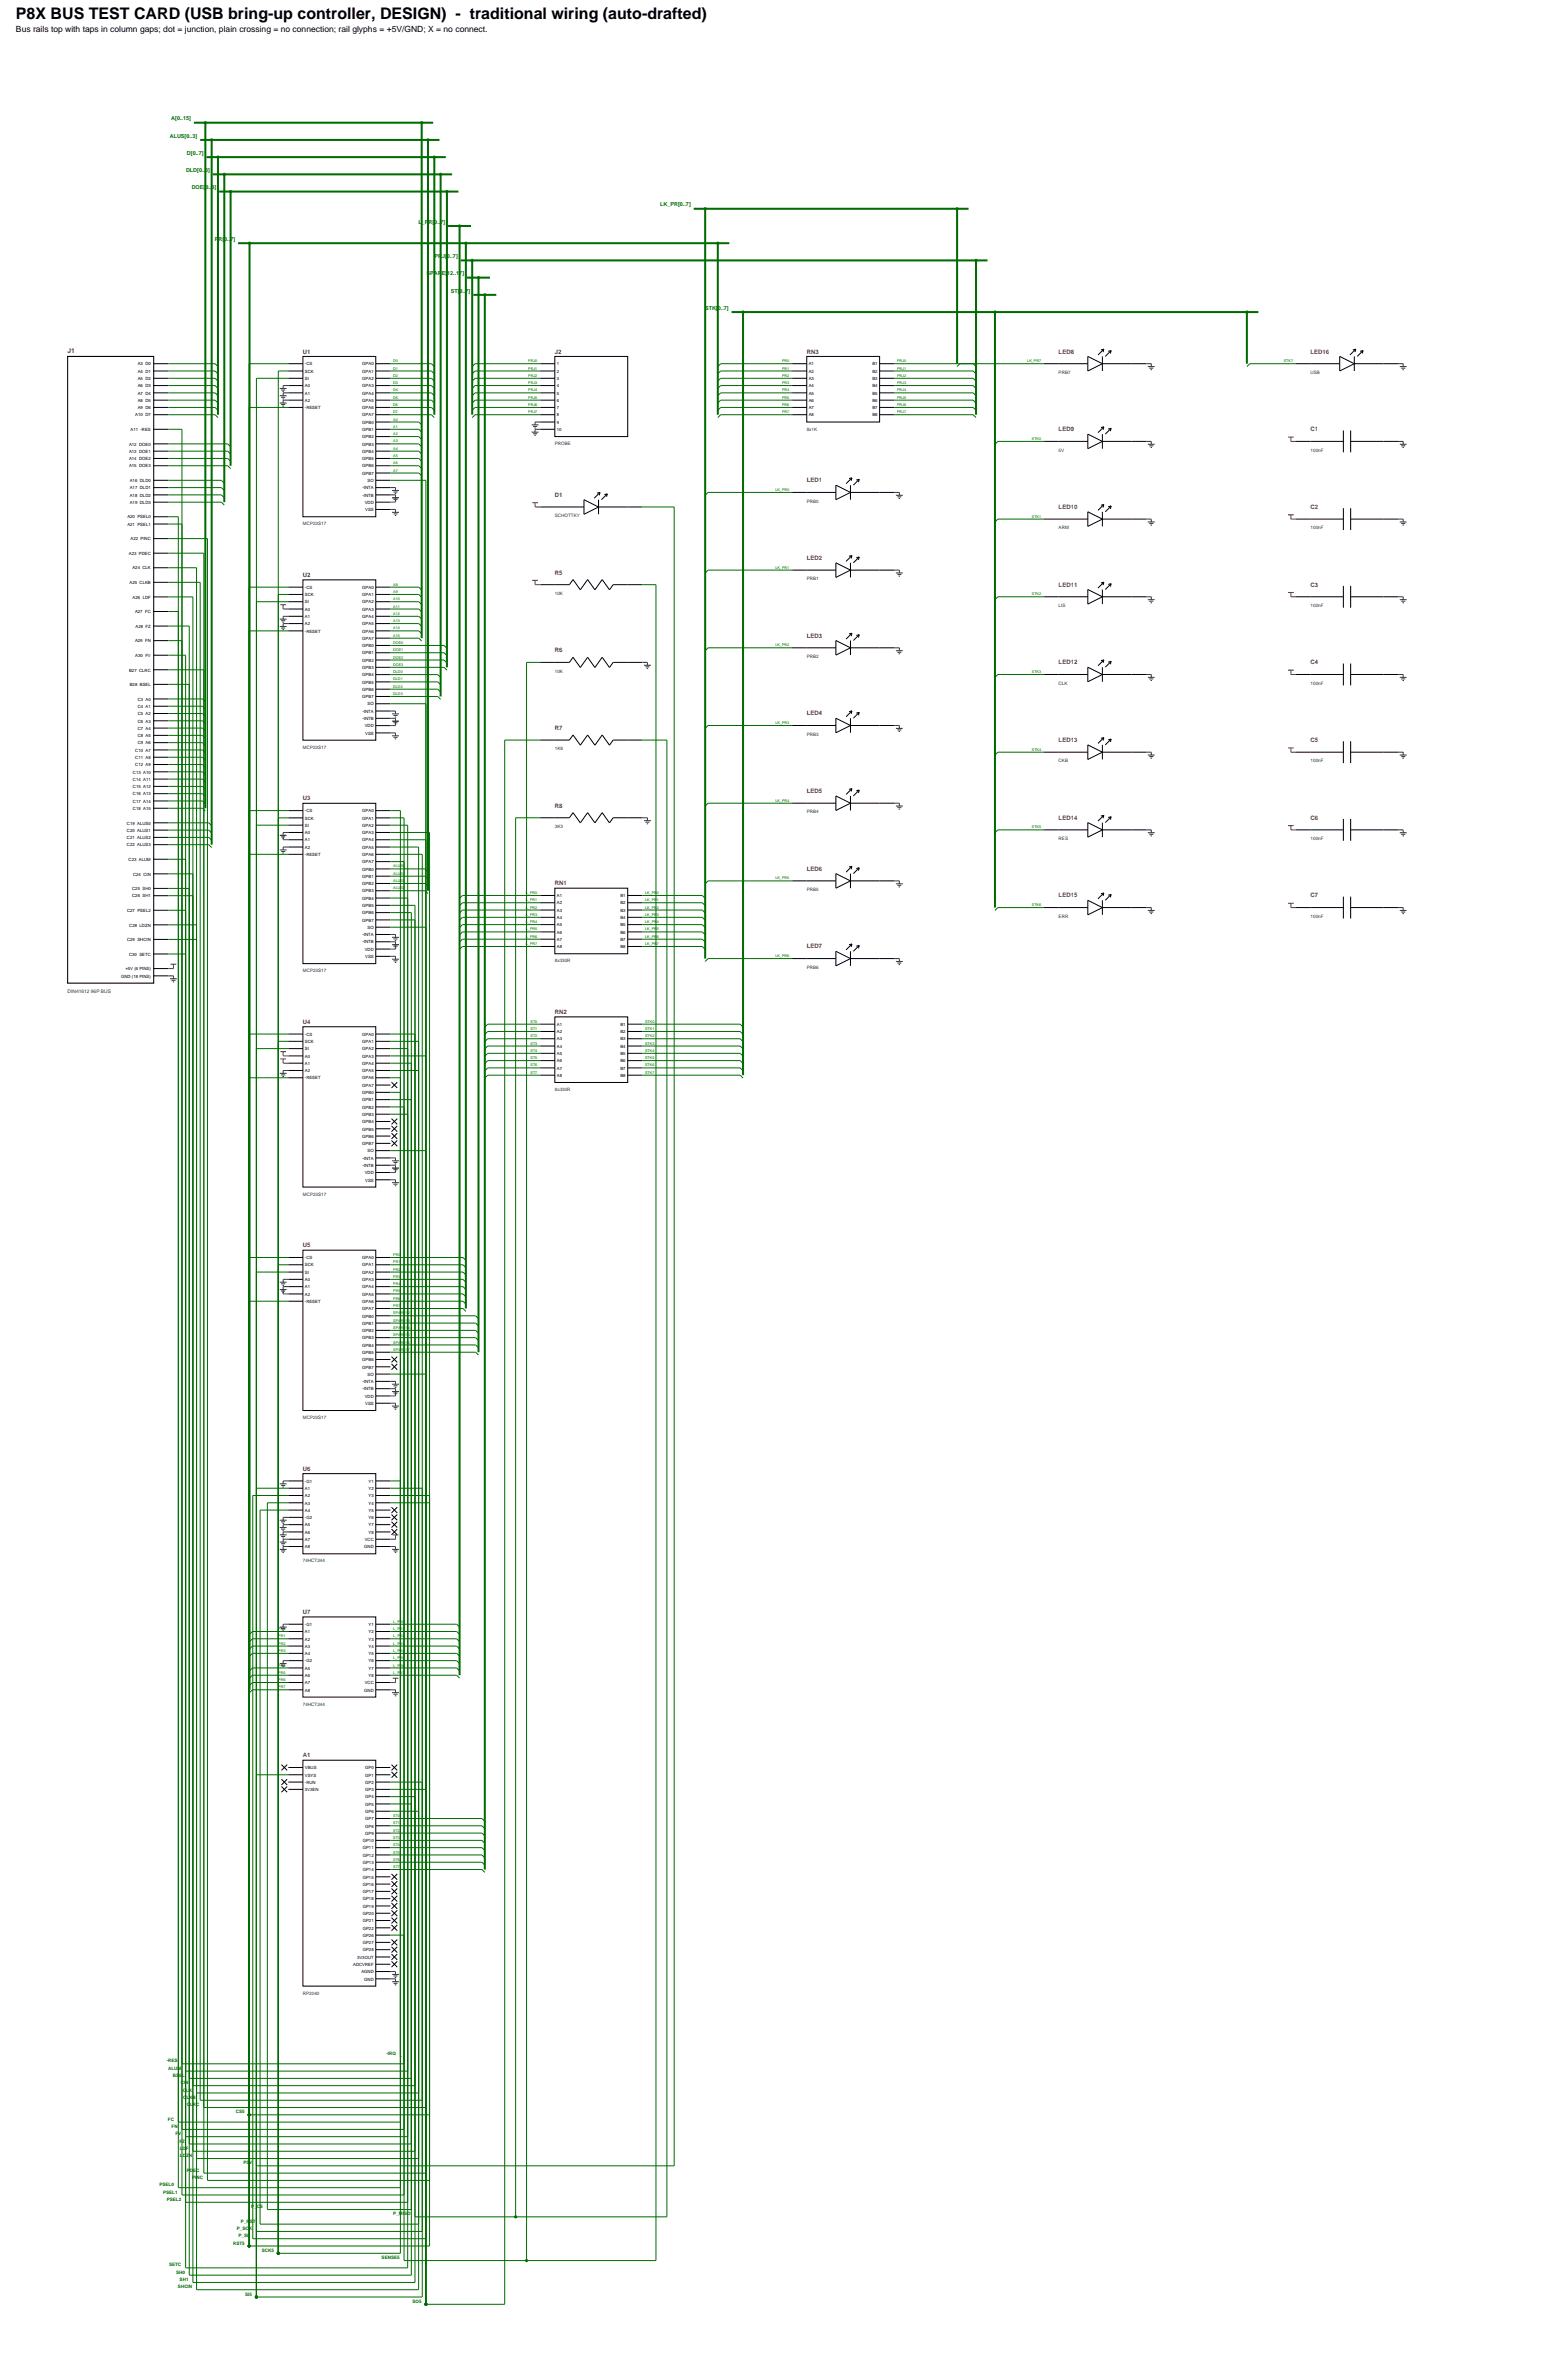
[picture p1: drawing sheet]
<svg xmlns="http://www.w3.org/2000/svg" width="519mm" height="782mm" viewBox="0 0 519 782" stroke-linecap="round" stroke-linejoin="round" font-family="sans-serif">
<defs><g id="words">
<text font-size="5.3" x="5.3" y="6.3">P8X BUS TEST CARD (USB bring-up controller, DESIGN) - traditional wiring (auto-drafted)</text>
<text font-size="2.8" x="5.3" y="10.6">Bus rails top with taps in column gaps; dot = junction, plain crossing = no connection; rail glyphs = +5V/GND; X = no connect.</text>
<text font-size="2.2" fill="#b81414" x="22.4" y="116.9">J1</text>
<g font-size="2" fill="#b81414">
<text x="100.3" y="117.1">U1</text>
<text x="183.7" y="117.1">J2</text>
<text x="267.1" y="117.1">RN3</text>
<text x="350.5" y="117.1">LED8</text>
<text x="433.9" y="117.1">LED16</text>
<text x="350.5" y="142.8">LED9</text>
<text x="433.9" y="142.8">C1</text>
<text x="267.1" y="159.7">LED1</text>
<text x="183.7" y="164.5">D1</text>
<text x="350.5" y="168.5">LED10</text>
<text x="433.9" y="168.5">C2</text>
<text x="267.1" y="185.4">LED2</text>
<text x="100.3" y="191.1">U2</text>
<text x="183.7" y="190.2">R5</text>
<text x="350.5" y="194.2">LED11</text>
<text x="433.9" y="194.2">C3</text>
<text x="183.7" y="216">R6</text>
<text x="267.1" y="211.1">LED3</text>
<text x="350.5" y="220">LED12</text>
<text x="433.9" y="220">C4</text>
<text x="267.1" y="236.9">LED4</text>
<text x="183.7" y="241.7">R7</text>
<text x="350.5" y="245.7">LED13</text>
<text x="433.9" y="245.7">C5</text>
<text x="267.1" y="262.6">LED5</text>
<text x="100.3" y="265">U3</text>
<text x="183.7" y="267.4">R8</text>
<text x="350.5" y="271.4">LED14</text>
<text x="433.9" y="271.4">C6</text>
<text x="183.7" y="293.1">RN1</text>
<text x="267.1" y="288.3">LED6</text>
<text x="350.5" y="297.1">LED15</text>
<text x="433.9" y="297.1">C7</text>
<text x="267.1" y="314">LED7</text>
<text x="183.7" y="335.8">RN2</text>
<text x="100.3" y="339">U4</text>
<text x="100.3" y="413">U5</text>
<text x="100.3" y="487">U6</text>
<text x="100.3" y="534.4">U7</text>
<text x="100.3" y="581.9">A1</text>
</g>
<g font-size="1.8" fill="#006b00">
<text x="56.7" y="39.9">A[0..15]</text>
<text x="56.2" y="45.6">ALUS[0..3]</text>
<text x="61.9" y="51.3">D[0..7]</text>
<text x="61.6" y="57">DLD[0..3]</text>
<text x="63.5" y="62.7">DOE[0..3]</text>
<text x="218.6" y="68.4">LK_PR[0..7]</text>
<text x="138.6" y="74.1">L_PR[0..7]</text>
<text x="71.2" y="79.8">PR[0..7]</text>
<text x="143.9" y="85.5">PRJ[0..7]</text>
<text x="141.2" y="91.2">SPARE[12..17]</text>
<text x="149.3" y="96.9">ST[0..7]</text>
<text x="233.4" y="102.6">STK[0..7]</text>
</g>
<text font-size="1.6" fill="#0000a6" x="22.4" y="328.8">DIN41612 96P BUS</text>
<g font-size="1.5" fill="#0000a6">
<text x="350.5" y="123.8">PRB7</text>
<text x="433.9" y="123.8">USB</text>
<text x="267.1" y="142.6">8x1K</text>
<text x="183.7" y="147.4">PROBE</text>
<text x="350.5" y="149.5">5V</text>
<text x="433.9" y="149.5">100nF</text>
<text x="267.1" y="166.4">PRB0</text>
<text x="100.3" y="174">MCP23S17</text>
<text x="183.7" y="171.2">SCHOTTKY</text>
<text x="350.5" y="175.2">ARM</text>
<text x="433.9" y="175.2">100nF</text>
<text x="183.7" y="197">10K</text>
<text x="267.1" y="192.1">PRB1</text>
<text x="350.5" y="201">LIS</text>
<text x="433.9" y="201">100nF</text>
<text x="267.1" y="217.9">PRB2</text>
<text x="183.7" y="222.7">10K</text>
<text x="350.5" y="226.7">CLK</text>
<text x="433.9" y="226.7">100nF</text>
<text x="267.1" y="243.6">PRB3</text>
<text x="100.3" y="247.9">MCP23S17</text>
<text x="183.7" y="248.4">1K8</text>
<text x="350.5" y="252.4">CKB</text>
<text x="433.9" y="252.4">100nF</text>
<text x="267.1" y="269.3">PRB4</text>
<text x="183.7" y="274.1">3K3</text>
<text x="350.5" y="278.2">RES</text>
<text x="433.9" y="278.2">100nF</text>
<text x="267.1" y="295">PRB5</text>
<text x="350.5" y="303.9">ERR</text>
<text x="433.9" y="303.9">100nF</text>
<text x="100.3" y="321.9">MCP23S17</text>
<text x="183.7" y="318.7">8x330R</text>
<text x="267.1" y="320.8">PRB6</text>
<text x="183.7" y="361.3">8x330R</text>
<text x="100.3" y="395.9">MCP23S17</text>
<text x="100.3" y="469.9">MCP23S17</text>
<text x="100.3" y="517.3">74HCT244</text>
<text x="100.3" y="564.8">74HCT244</text>
<text x="100.3" y="660.5">RP2040</text>
</g>
<g font-size="1.5" fill="#006b00">
<text x="55.2" y="682.9">-RES</text>
<text x="127.9" y="680.5">-IRQ</text>
<text x="55.6" y="685.3">ALUM</text>
<text x="57.2" y="687.7">BSEL</text>
<text x="59.8" y="690.1">CIN</text>
<text x="60.5" y="692.5">CLK</text>
<text x="60.6" y="695">CLKB</text>
<text x="61.8" y="697.4">CLRC</text>
<text x="78.1" y="699.8">CS5</text>
<text x="55.6" y="702.2">FC</text>
<text x="56.8" y="704.6">FN</text>
<text x="58.1" y="707">FV</text>
<text x="59.4" y="709.4">FZ</text>
<text x="59.5" y="711.8">LDF</text>
<text x="59.6" y="714.3">LDZN</text>
<text x="61.8" y="719.1">PDEC</text>
<text x="80.6" y="716.7">P5V</text>
<text x="52.8" y="723.9">PSEL0</text>
<text x="63.6" y="721.5">PINC</text>
<text x="54" y="726.3">PSEL1</text>
<text x="55.2" y="728.7">PSEL2</text>
<text x="83.1" y="731.1">P_CS</text>
<text x="79.8" y="736">P_RST</text>
<text x="130.2" y="733.6">P_MISO</text>
<text x="77.2" y="743.2">RST5</text>
<text x="78.4" y="738.4">P_SCK</text>
<text x="79" y="740.8">P_SI</text>
<text x="86.7" y="745.6">SCK5</text>
<text x="126.4" y="748">SENSE5</text>
<text x="56" y="750.5">SETC</text>
<text x="58.3" y="752.9">SH0</text>
<text x="59.5" y="755.3">SH1</text>
<text x="58.9" y="757.7">SHCIN</text>
<text x="81.2" y="760.1">SI5</text>
<text x="136.6" y="762.5">SO5</text>
</g>
<g font-size="1.4">
<text x="45.6" y="121">A3 D0</text>
<text x="45.6" y="123.4">A4 D1</text>
<text x="45.6" y="125.8">A5 D2</text>
<text x="101" y="121">-CS</text>
<text x="101" y="123.4">SCK</text>
<text x="101" y="125.8">SI</text>
<text x="120" y="121">GPA0</text>
<text x="120" y="123.4">GPA1</text>
<text x="120" y="125.8">GPA2</text>
<text x="184.4" y="121">1</text>
<text x="184.4" y="123.4">2</text>
<text x="184.4" y="125.8">3</text>
<text x="267.8" y="121">A1</text>
<text x="267.8" y="123.4">A2</text>
<text x="267.8" y="125.8">A3</text>
<text x="288.8" y="121">B1</text>
<text x="288.8" y="123.4">B2</text>
<text x="288.8" y="125.8">B3</text>
<text x="45.6" y="128.2">A6 D3</text>
<text x="45.6" y="130.7">A7 D4</text>
<text x="101" y="128.2">A0</text>
<text x="101" y="130.7">A1</text>
<text x="120" y="128.2">GPA3</text>
<text x="120" y="130.7">GPA4</text>
<text x="184.4" y="128.2">4</text>
<text x="184.4" y="130.7">5</text>
<text x="267.8" y="128.2">A4</text>
<text x="267.8" y="130.7">A5</text>
<text x="288.8" y="128.2">B4</text>
<text x="288.8" y="130.7">B5</text>
<text x="44.8" y="137.9">A10 D7</text>
<text x="45.6" y="133.1">A8 D5</text>
<text x="45.6" y="135.5">A9 D6</text>
<text x="101" y="133.1">A2</text>
<text x="101" y="135.5">-RESET</text>
<text x="120" y="133.1">GPA5</text>
<text x="120" y="135.5">GPA6</text>
<text x="120" y="137.9">GPA7</text>
<text x="184.4" y="133.1">6</text>
<text x="184.4" y="135.5">7</text>
<text x="184.4" y="137.9">8</text>
<text x="267.8" y="133.1">A6</text>
<text x="267.8" y="135.5">A7</text>
<text x="267.8" y="137.9">A8</text>
<text x="288.8" y="133.1">B6</text>
<text x="288.8" y="135.5">B7</text>
<text x="288.8" y="137.9">B8</text>
<text x="43.2" y="142.7">A11 -RES</text>
<text x="120" y="140.3">GPB0</text>
<text x="120" y="142.7">GPB1</text>
<text x="184.4" y="140.3">9</text>
<text x="184.4" y="142.7">10</text>
<text x="42.7" y="147.5">A12 DOE0</text>
<text x="42.7" y="150">A13 DOE1</text>
<text x="120" y="145.1">GPB2</text>
<text x="120" y="147.5">GPB3</text>
<text x="120" y="150">GPB4</text>
<text x="42.7" y="152.4">A14 DOE2</text>
<text x="42.7" y="154.8">A15 DOE3</text>
<text x="120" y="152.4">GPB5</text>
<text x="120" y="154.8">GPB6</text>
<text x="43" y="159.6">A16 DLD0</text>
<text x="120" y="157.2">GPB7</text>
<text x="121.7" y="159.6">SO</text>
<text x="43" y="162">A17 DLD1</text>
<text x="43" y="164.4">A18 DLD2</text>
<text x="43" y="166.8">A19 DLD3</text>
<text x="120" y="162">-INTA</text>
<text x="120" y="164.4">-INTB</text>
<text x="120.7" y="166.8">VDD</text>
<text x="42.2" y="171.7">A20 PSEL0</text>
<text x="120.9" y="169.3">VSS</text>
<text x="42.2" y="174.1">A21 PSEL1</text>
<text x="43.2" y="178.9">A22 PINC</text>
<text x="42.7" y="183.7">A23 PDEC</text>
<text x="43.8" y="188.6">A24 CLK</text>
<text x="42.9" y="193.4">A25 CLKB</text>
<text x="101" y="195">-CS</text>
<text x="101" y="197.4">SCK</text>
<text x="120" y="195">GPA0</text>
<text x="120" y="197.4">GPA1</text>
<text x="43.9" y="198.2">A26 LDF</text>
<text x="44.7" y="203">A27 FC</text>
<text x="101" y="199.8">SI</text>
<text x="101" y="202.2">A0</text>
<text x="120" y="199.8">GPA2</text>
<text x="120" y="202.2">GPA3</text>
<text x="44.9" y="207.9">A28 FZ</text>
<text x="101" y="204.6">A1</text>
<text x="101" y="207.1">A2</text>
<text x="101" y="209.5">-RESET</text>
<text x="120" y="204.6">GPA4</text>
<text x="120" y="207.1">GPA5</text>
<text x="120" y="209.5">GPA6</text>
<text x="44.7" y="212.7">A29 FN</text>
<text x="120" y="211.9">GPA7</text>
<text x="120" y="214.3">GPB0</text>
<text x="44.8" y="217.5">A30 FV</text>
<text x="120" y="216.7">GPB1</text>
<text x="120" y="219.1">GPB2</text>
<text x="120" y="221.5">GPB3</text>
<text x="42.7" y="222.3">B27 CLRC</text>
<text x="43" y="227.2">B28 BSEL</text>
<text x="120" y="223.9">GPB4</text>
<text x="120" y="226.4">GPB5</text>
<text x="45.6" y="232">C3 A0</text>
<text x="120" y="228.8">GPB6</text>
<text x="120" y="231.2">GPB7</text>
<text x="121.7" y="233.6">SO</text>
<text x="45.6" y="234.4">C4 A1</text>
<text x="45.6" y="236.8">C5 A2</text>
<text x="45.6" y="239.2">C6 A3</text>
<text x="120" y="236">-INTA</text>
<text x="120" y="238.4">-INTB</text>
<text x="45.6" y="241.7">C7 A4</text>
<text x="45.6" y="244.1">C8 A5</text>
<text x="120.7" y="240.8">VDD</text>
<text x="120.9" y="243.2">VSS</text>
<text x="44.8" y="248.9">C10 A7</text>
<text x="44.8" y="251.3">C11 A8</text>
<text x="45.6" y="246.5">C9 A6</text>
<text x="44" y="256.1">C13 A10</text>
<text x="44.8" y="253.7">C12 A9</text>
<text x="44" y="258.5">C14 A11</text>
<text x="44" y="261">C15 A12</text>
<text x="44" y="263.4">C16 A13</text>
<text x="44" y="265.8">C17 A14</text>
<text x="44" y="268.2">C18 A15</text>
<text x="101" y="269">-CS</text>
<text x="120" y="269">GPA0</text>
<text x="42" y="273">C19 ALUS0</text>
<text x="42" y="275.4">C20 ALUS1</text>
<text x="101" y="271.4">SCK</text>
<text x="101" y="273.8">SI</text>
<text x="120" y="271.4">GPA1</text>
<text x="120" y="273.8">GPA2</text>
<text x="42" y="277.8">C21 ALUS2</text>
<text x="42" y="280.3">C22 ALUS3</text>
<text x="101" y="276.2">A0</text>
<text x="101" y="278.6">A1</text>
<text x="101" y="281">A2</text>
<text x="120" y="276.2">GPA3</text>
<text x="120" y="278.6">GPA4</text>
<text x="120" y="281">GPA5</text>
<text x="42.6" y="285.1">C23 ALUM</text>
<text x="101" y="283.5">-RESET</text>
<text x="120" y="283.5">GPA6</text>
<text x="120" y="285.9">GPA7</text>
<text x="44.1" y="289.9">C24 CIN</text>
<text x="120" y="288.3">GPB0</text>
<text x="120" y="290.7">GPB1</text>
<text x="120" y="293.1">GPB2</text>
<text x="43.8" y="294.7">C25 SH0</text>
<text x="43.8" y="297.1">C26 SH1</text>
<text x="120" y="295.5">GPB3</text>
<text x="120" y="297.9">GPB4</text>
<text x="184.4" y="297.1">A1</text>
<text x="184.4" y="299.5">A2</text>
<text x="205.4" y="297.1">B1</text>
<text x="205.4" y="299.5">B2</text>
<text x="42.1" y="302">C27 PSEL2</text>
<text x="120" y="300.3">GPB5</text>
<text x="120" y="302.8">GPB6</text>
<text x="120" y="305.2">GPB7</text>
<text x="184.4" y="301.9">A3</text>
<text x="184.4" y="304.3">A4</text>
<text x="205.4" y="301.9">B3</text>
<text x="205.4" y="304.3">B4</text>
<text x="42.1" y="311.6">C29 SHCIN</text>
<text x="42.8" y="306.8">C28 LDZN</text>
<text x="120" y="310">-INTA</text>
<text x="121.7" y="307.6">SO</text>
<text x="184.4" y="306.7">A5</text>
<text x="184.4" y="309.1">A6</text>
<text x="184.4" y="311.6">A7</text>
<text x="205.4" y="306.7">B5</text>
<text x="205.4" y="309.1">B6</text>
<text x="205.4" y="311.6">B7</text>
<text x="42.7" y="316.5">C30 SETC</text>
<text x="120" y="312.4">-INTB</text>
<text x="120.7" y="314.8">VDD</text>
<text x="120.9" y="317.2">VSS</text>
<text x="184.4" y="314">A8</text>
<text x="205.4" y="314">B8</text>
<text x="40.1" y="323.7">GND (18 PINS)</text>
<text x="41.5" y="321.3">+5V (6 PINS)</text>
<text x="184.4" y="339.7">A1</text>
<text x="205.4" y="339.7">B1</text>
<text x="101" y="343">-CS</text>
<text x="101" y="345.4">SCK</text>
<text x="101" y="347.8">SI</text>
<text x="120" y="343">GPA0</text>
<text x="120" y="345.4">GPA1</text>
<text x="120" y="347.8">GPA2</text>
<text x="184.4" y="342.1">A2</text>
<text x="184.4" y="344.5">A3</text>
<text x="184.4" y="346.9">A4</text>
<text x="205.4" y="342.1">B2</text>
<text x="205.4" y="344.5">B3</text>
<text x="205.4" y="346.9">B4</text>
<text x="101" y="350.2">A0</text>
<text x="101" y="352.6">A1</text>
<text x="120" y="350.2">GPA3</text>
<text x="120" y="352.6">GPA4</text>
<text x="184.4" y="349.3">A5</text>
<text x="184.4" y="351.8">A6</text>
<text x="205.4" y="349.3">B5</text>
<text x="205.4" y="351.8">B6</text>
<text x="101" y="355">A2</text>
<text x="101" y="357.4">-RESET</text>
<text x="120" y="355">GPA5</text>
<text x="120" y="357.4">GPA6</text>
<text x="120" y="359.9">GPA7</text>
<text x="184.4" y="354.2">A7</text>
<text x="184.4" y="356.6">A8</text>
<text x="205.4" y="354.2">B7</text>
<text x="205.4" y="356.6">B8</text>
<text x="120" y="362.3">GPB0</text>
<text x="120" y="364.7">GPB1</text>
<text x="120" y="367.1">GPB2</text>
<text x="120" y="369.5">GPB3</text>
<text x="120" y="371.9">GPB4</text>
<text x="120" y="374.3">GPB5</text>
<text x="120" y="376.7">GPB6</text>
<text x="120" y="379.2">GPB7</text>
<text x="120" y="384">-INTA</text>
<text x="121.7" y="381.6">SO</text>
<text x="120" y="386.4">-INTB</text>
<text x="120.7" y="388.8">VDD</text>
<text x="120.9" y="391.2">VSS</text>
<text x="101" y="416.9">-CS</text>
<text x="101" y="419.4">SCK</text>
<text x="120" y="416.9">GPA0</text>
<text x="120" y="419.4">GPA1</text>
<text x="101" y="421.8">SI</text>
<text x="101" y="424.2">A0</text>
<text x="120" y="421.8">GPA2</text>
<text x="120" y="424.2">GPA3</text>
<text x="101" y="426.6">A1</text>
<text x="101" y="429">A2</text>
<text x="101" y="431.4">-RESET</text>
<text x="120" y="426.6">GPA4</text>
<text x="120" y="429">GPA5</text>
<text x="120" y="431.4">GPA6</text>
<text x="120" y="433.8">GPA7</text>
<text x="120" y="436.2">GPB0</text>
<text x="120" y="438.7">GPB1</text>
<text x="120" y="441.1">GPB2</text>
<text x="120" y="443.5">GPB3</text>
<text x="120" y="445.9">GPB4</text>
<text x="120" y="448.3">GPB5</text>
<text x="120" y="450.7">GPB6</text>
<text x="120" y="453.1">GPB7</text>
<text x="121.7" y="455.6">SO</text>
<text x="120" y="458">-INTA</text>
<text x="120" y="460.4">-INTB</text>
<text x="120.7" y="462.8">VDD</text>
<text x="120.9" y="465.2">VSS</text>
<text x="101" y="490.9">-G1</text>
<text x="122" y="490.9">Y1</text>
<text x="101" y="493.3">A1</text>
<text x="101" y="495.8">A2</text>
<text x="122" y="493.3">Y2</text>
<text x="122" y="495.8">Y3</text>
<text x="101" y="498.2">A3</text>
<text x="101" y="500.6">A4</text>
<text x="101" y="503">-G2</text>
<text x="122" y="498.2">Y4</text>
<text x="122" y="500.6">Y5</text>
<text x="122" y="503">Y6</text>
<text x="101" y="505.4">A5</text>
<text x="101" y="507.8">A6</text>
<text x="122" y="505.4">Y7</text>
<text x="122" y="507.8">Y8</text>
<text x="101" y="510.2">A7</text>
<text x="101" y="512.6">A8</text>
<text x="120.6" y="512.6">GND</text>
<text x="120.7" y="510.2">VCC</text>
<text x="101" y="538.4">-G1</text>
<text x="122" y="538.4">Y1</text>
<text x="101" y="540.8">A1</text>
<text x="101" y="543.2">A2</text>
<text x="101" y="545.6">A3</text>
<text x="122" y="540.8">Y2</text>
<text x="122" y="543.2">Y3</text>
<text x="122" y="545.6">Y4</text>
<text x="101" y="548">A4</text>
<text x="101" y="550.4">-G2</text>
<text x="122" y="548">Y5</text>
<text x="122" y="550.4">Y6</text>
<text x="101" y="552.9">A5</text>
<text x="101" y="555.3">A6</text>
<text x="101" y="557.7">A7</text>
<text x="120.7" y="557.7">VCC</text>
<text x="122" y="552.9">Y7</text>
<text x="122" y="555.3">Y8</text>
<text x="101" y="560.1">A8</text>
<text x="120.6" y="560.1">GND</text>
<text x="101" y="585.8">VBUS</text>
<text x="120.9" y="585.8">GP0</text>
<text x="101" y="588.2">VSYS</text>
<text x="101" y="590.6">-RUN</text>
<text x="101" y="593.1">3V3EN</text>
<text x="120.9" y="588.2">GP1</text>
<text x="120.9" y="590.6">GP2</text>
<text x="120.9" y="593.1">GP3</text>
<text x="120.9" y="595.5">GP4</text>
<text x="120.9" y="597.9">GP5</text>
<text x="120.9" y="600.3">GP6</text>
<text x="120.9" y="602.7">GP7</text>
<text x="120.9" y="605.1">GP8</text>
<text x="120.1" y="609.9">GP10</text>
<text x="120.9" y="607.5">GP9</text>
<text x="120.1" y="612.4">GP11</text>
<text x="120.1" y="614.8">GP12</text>
<text x="120.1" y="617.2">GP13</text>
<text x="120.1" y="619.6">GP14</text>
<text x="120.1" y="622">GP15</text>
<text x="120.1" y="624.4">GP16</text>
<text x="120.1" y="626.8">GP17</text>
<text x="120.1" y="629.3">GP18</text>
<text x="120.1" y="631.7">GP19</text>
<text x="120.1" y="634.1">GP20</text>
<text x="120.1" y="636.5">GP21</text>
<text x="120.1" y="638.9">GP22</text>
<text x="120.1" y="641.3">GP26</text>
<text x="120.1" y="643.7">GP27</text>
<text x="120.1" y="646.1">GP28</text>
<text x="116.9" y="651">ADCVREF</text>
<text x="118.2" y="648.6">3V3OUT</text>
<text x="119.6" y="653.4">AGND</text>
<text x="120.6" y="655.8">GND</text>
</g>
<g font-size="1.2" fill="#006b00">
<text x="130.2" y="120">D0</text>
<text x="174.9" y="120">PRJ0</text>
<text x="258.9" y="120">PR0</text>
<text x="297" y="120">PRJ0</text>
<text x="340.1" y="120">LK_PR7</text>
<text x="425.1" y="120">STK7</text>
<text x="130.2" y="122.4">D1</text>
<text x="130.2" y="124.8">D2</text>
<text x="174.9" y="122.4">PRJ1</text>
<text x="174.9" y="124.8">PRJ2</text>
<text x="258.9" y="122.4">PR1</text>
<text x="258.9" y="124.8">PR2</text>
<text x="297" y="122.4">PRJ1</text>
<text x="297" y="124.8">PRJ2</text>
<text x="130.2" y="127.2">D3</text>
<text x="130.2" y="129.6">D4</text>
<text x="174.9" y="127.2">PRJ3</text>
<text x="174.9" y="129.6">PRJ4</text>
<text x="258.9" y="127.2">PR3</text>
<text x="258.9" y="129.6">PR4</text>
<text x="297" y="127.2">PRJ3</text>
<text x="297" y="129.6">PRJ4</text>
<text x="130.2" y="132">D5</text>
<text x="130.2" y="134.4">D6</text>
<text x="130.2" y="136.8">D7</text>
<text x="174.9" y="132">PRJ5</text>
<text x="174.9" y="134.4">PRJ6</text>
<text x="174.9" y="136.8">PRJ7</text>
<text x="258.9" y="132">PR5</text>
<text x="258.9" y="134.4">PR6</text>
<text x="258.9" y="136.8">PR7</text>
<text x="297" y="132">PRJ5</text>
<text x="297" y="134.4">PRJ6</text>
<text x="297" y="136.8">PRJ7</text>
<text x="130.2" y="139.3">A0</text>
<text x="130.2" y="141.7">A1</text>
<text x="130.2" y="144.1">A2</text>
<text x="130.2" y="146.5">A3</text>
<text x="130.2" y="148.9">A4</text>
<text x="341.7" y="145.7">STK0</text>
<text x="130.2" y="151.3">A5</text>
<text x="130.2" y="153.7">A6</text>
<text x="130.2" y="156.2">A7</text>
<text x="256.7" y="162.6">LK_PR0</text>
<text x="341.7" y="171.4">STK1</text>
<text x="256.7" y="188.3">LK_PR1</text>
<text x="130.2" y="193.9">A8</text>
<text x="130.2" y="196.4">A9</text>
<text x="341.7" y="197.1">STK2</text>
<text x="130.2" y="198.8">A10</text>
<text x="130.2" y="201.2">A11</text>
<text x="130.2" y="203.6">A12</text>
<text x="130.2" y="206">A13</text>
<text x="130.2" y="208.4">A14</text>
<text x="130.2" y="210.8">A15</text>
<text x="130.2" y="213.2">DOE0</text>
<text x="130.2" y="215.7">DOE1</text>
<text x="256.7" y="214">LK_PR2</text>
<text x="130.2" y="218.1">DOE2</text>
<text x="130.2" y="220.5">DOE3</text>
<text x="130.2" y="222.9">DLD0</text>
<text x="130.2" y="225.3">DLD1</text>
<text x="130.2" y="227.7">DLD2</text>
<text x="341.7" y="222.9">STK3</text>
<text x="130.2" y="230.1">DLD3</text>
<text x="256.7" y="239.8">LK_PR3</text>
<text x="341.7" y="248.6">STK4</text>
<text x="256.7" y="265.5">LK_PR4</text>
<text x="341.7" y="274.3">STK5</text>
<text x="130.2" y="287.2">ALUS0</text>
<text x="130.2" y="289.6">ALUS1</text>
<text x="130.2" y="292.1">ALUS2</text>
<text x="256.7" y="291.2">LK_PR5</text>
<text x="130.2" y="294.5">ALUS3</text>
<text x="174.2" y="296">L_PR0</text>
<text x="174.2" y="298.4">L_PR1</text>
<text x="213.6" y="296">LK_PR0</text>
<text x="213.6" y="298.4">LK_PR1</text>
<text x="174.2" y="300.9">L_PR2</text>
<text x="174.2" y="303.3">L_PR3</text>
<text x="174.2" y="305.7">L_PR4</text>
<text x="213.6" y="300.9">LK_PR2</text>
<text x="213.6" y="303.3">LK_PR3</text>
<text x="213.6" y="305.7">LK_PR4</text>
<text x="341.7" y="300">STK6</text>
<text x="174.2" y="308.1">L_PR5</text>
<text x="174.2" y="310.5">L_PR6</text>
<text x="213.6" y="308.1">LK_PR5</text>
<text x="213.6" y="310.5">LK_PR6</text>
<text x="174.2" y="312.9">L_PR7</text>
<text x="213.6" y="312.9">LK_PR7</text>
<text x="256.7" y="316.9">LK_PR6</text>
<text x="175.7" y="338.6">ST0</text>
<text x="175.7" y="341.1">ST1</text>
<text x="213.6" y="338.6">STK0</text>
<text x="213.6" y="341.1">STK1</text>
<text x="175.7" y="343.5">ST2</text>
<text x="175.7" y="345.9">ST3</text>
<text x="213.6" y="343.5">STK2</text>
<text x="213.6" y="345.9">STK3</text>
<text x="175.7" y="348.3">ST4</text>
<text x="175.7" y="350.7">ST5</text>
<text x="175.7" y="353.1">ST6</text>
<text x="213.6" y="348.3">STK4</text>
<text x="213.6" y="350.7">STK5</text>
<text x="213.6" y="353.1">STK6</text>
<text x="175.7" y="355.5">ST7</text>
<text x="213.6" y="355.5">STK7</text>
<text x="130.2" y="415.9">PR0</text>
<text x="130.2" y="418.3">PR1</text>
<text x="130.2" y="420.7">PR2</text>
<text x="130.2" y="423.1">PR3</text>
<text x="130.2" y="425.6">PR4</text>
<text x="130.2" y="428">PR5</text>
<text x="130.2" y="430.4">PR6</text>
<text x="130.2" y="432.8">PR7</text>
<text x="130.2" y="435.2">SPARE12</text>
<text x="130.2" y="437.6">SPARE13</text>
<text x="130.2" y="440">SPARE14</text>
<text x="130.2" y="442.4">SPARE15</text>
<text x="130.2" y="444.9">SPARE16</text>
<text x="130.2" y="447.3">SPARE17</text>
<text x="92.1" y="539.7">PR0</text>
<text x="130.2" y="537.3">L_PR0</text>
<text x="130.2" y="539.7">L_PR1</text>
<text x="92.1" y="542.2">PR1</text>
<text x="92.1" y="544.6">PR2</text>
<text x="130.2" y="542.2">L_PR2</text>
<text x="130.2" y="544.6">L_PR3</text>
<text x="92.1" y="547">PR3</text>
<text x="92.1" y="551.8">PR4</text>
<text x="130.2" y="547">L_PR4</text>
<text x="130.2" y="549.4">L_PR5</text>
<text x="130.2" y="551.8">L_PR6</text>
<text x="92.1" y="554.2">PR5</text>
<text x="92.1" y="556.6">PR6</text>
<text x="130.2" y="554.2">L_PR7</text>
<text x="92.1" y="559">PR7</text>
<text x="130.2" y="601.7">ST0</text>
<text x="130.2" y="604.1">ST1</text>
<text x="130.2" y="606.5">ST2</text>
<text x="130.2" y="608.9">ST3</text>
<text x="130.2" y="611.3">ST4</text>
<text x="130.2" y="613.7">ST5</text>
<text x="130.2" y="616.1">ST6</text>
<text x="130.2" y="618.6">ST7</text>
</g>
</g></defs>
<g fill="none" stroke="#000" stroke-width=".33">
<path d="M100.3 118h24.1v53.1h-24.1zM183.7 118h24.1v26.6h-24.1zM267.1 118h24.1v21.7h-24.1zM360.2 118l4.8 2.4-4.8 2.4zM365 118v4.8M365.5 115.6l-1.9 1.9M365.5 115.6l-1 .2M365.5 115.6l-.3 1M367.9 116.1l-1.9 1.9M367.9 116.1l-1 .2M367.9 116.1l-.2 .9M443.6 118l4.8 2.4-4.8 2.4z"/>
<path d="M448.4 118v4.8M448.9 115.6l-1.9 1.9M448.9 115.6l-1 .2M448.9 115.6l-.3 1M451.3 116.1l-1.9 1.9M451.3 116.1l-1 .2M451.3 116.1l-.2 .9M50.9 120.4h4.8M50.9 122.8h4.8M50.9 125.3h4.8M50.9 127.7h4.8M50.9 130.1h4.8"/>
<path d="M50.9 132.5h4.8M50.9 134.9h4.8M50.9 137.3h4.8M95.5 120.4h4.8M95.5 122.8h4.8M95.5 125.3h4.8M95.5 127.7h4.8M95.5 130.1h4.8M95.5 132.5h4.8M95.5 134.9h4.8M124.4 120.4h4.8M124.4 122.8h4.8"/>
<path d="M124.4 125.3h4.8M124.4 127.7h4.8M124.4 130.1h4.8M124.4 132.5h4.8M124.4 134.9h4.8M124.4 137.3h4.8M124.4 139.7h4.8M178.9 120.4h4.8M178.9 122.8h4.8M178.9 125.3h4.8M178.9 127.7h4.8M178.9 130.1h4.8"/>
<path d="M178.9 132.5h4.8M178.9 134.9h4.8M178.9 137.3h4.8M178.9 139.7h4.8M262.3 120.4h4.8M262.3 122.8h4.8M262.3 125.3h4.8M262.3 127.7h4.8M262.3 130.1h4.8M262.3 132.5h4.8M262.3 134.9h4.8M262.3 137.3h4.8"/>
<path d="M291.2 120.4h4.9M291.2 122.8h4.9M291.2 125.3h4.9M291.2 127.7h4.9M291.2 130.1h4.9M291.2 132.5h4.9M291.2 134.9h4.9M291.2 137.3h4.9M345.7 120.4h14.5M365 120.4h14.5M429.1 120.4h14.5M448.4 120.4h14.5"/>
<path d="M50.9 142.1h4.8M50.9 147h4.8M50.9 149.4h4.8M50.9 151.8h4.8M50.9 154.2h4.8M50.9 159h4.8M124.4 142.1h4.8M124.4 144.6h4.8M124.4 147h4.8M124.4 149.4h4.8M124.4 151.8h4.8M124.4 154.2h4.8"/>
<path d="M124.4 156.6h4.8M124.4 159h4.8M178.9 142.1h4.8M282.1 158.2l-2 2M282.1 158.2l-1 .3M282.1 158.2l-.3 1M284.5 158.7l-1.9 1.9M284.5 158.7l-1 .2M284.5 158.7l-.3 1M345.7 146.2h14.5M360.2 143.7l4.8 2.5-4.8 2.4zM365 143.7v4.9"/>
<path d="M365 146.2h14.5M365.5 141.3l-1.9 2M365.5 141.3l-1 .3M365.5 141.3l-.3 1M367.9 141.8l-1.9 1.9M367.9 141.8l-1 .3M367.9 141.8l-.2 1M429.1 146.2h15.7M444.8 142.5v7.3M447.2 146.2h15.7M447.2 142.5v7.3M50.9 161.5h4.8"/>
<path d="M50.9 163.9h4.8M50.9 166.3h4.8M50.9 171.1h4.8M50.9 173.5h4.8M50.9 178.3h4.8M124.4 161.5h4.8M124.4 163.9h4.8M124.4 166.3h4.8M124.4 168.7h4.8M178.9 167.9h14.5M193.4 165.5l4.8 2.4-4.8 2.4zM198.2 167.9h14.5"/>
<path d="M198.2 165.5v4.8M198.7 163l-2 2M198.7 163l-1 .3M198.7 163l-.3 1M201.1 163.5l-2 2M201.1 163.5l-1 .3M201.1 163.5l-.3 1M262.3 163h14.5M276.8 160.6l4.8 2.4-4.8 2.5zM281.6 163h14.5M281.6 160.6v4.9M345.7 171.9h14.5"/>
<path d="M360.2 169.5l4.8 2.4-4.8 2.4zM365 169.5v4.8M365 171.9h14.5M365.5 167.1l-1.9 1.9M365.5 167.1l-1 .2M365.5 167.1l-.3 .9M367.9 167.5l-1.9 2M367.9 167.5l-1 .3M367.9 167.5l-.2 1M429.1 171.9h15.7M444.8 168.3v7.2M447.2 171.9h15.7"/>
<path d="M447.2 168.3v7.2M50.9 183.2h4.8M50.9 188h4.8M50.9 192.8h4.8M50.9 197.6h4.8M95.5 194.4h4.8M95.5 196.8h4.8M95.5 199.2h4.8M100.3 192h24.1v53.1h-24.1zM124.4 194.4h4.8M124.4 196.8h4.8M124.4 199.2h4.8"/>
<path d="M178.9 193.6h9.6l1.2-1.7 2.4 3.4 2.5-3.4 2.4 3.4 2.4-3.4 2.4 3.4 1.2-1.7h9.7M262.3 188.8h14.5M276.8 186.4l4.8 2.4-4.8 2.4zM281.6 186.4v4.8M281.6 188.8h14.5M282.1 183.9l-2 2M282.1 183.9l-1 .3M282.1 183.9l-.3 1M284.5 184.4l-1.9 2M284.5 184.4l-1 .3M284.5 184.4l-.3 1M345.7 197.6h14.5"/>
<path d="M360.2 195.2l4.8 2.4-4.8 2.4zM365 195.2v4.8M365 197.6h14.5M365.5 192.8l-1.9 1.9M365.5 192.8l-1 .2M365.5 192.8l-.3 1M367.9 193.3l-1.9 1.9M367.9 193.3l-1 .2M367.9 193.3l-.2 .9M429.1 197.6h15.7M444.8 194v7.2M447.2 197.6h15.7"/>
<path d="M447.2 194v7.2M50.9 202.5h4.8M50.9 207.3h4.8M50.9 212.1h4.8M50.9 217h4.8M95.5 201.7h4.8M95.5 204.1h4.8M95.5 206.5h4.8M95.5 208.9h4.8M124.4 201.7h4.8M124.4 204.1h4.8M124.4 206.5h4.8"/>
<path d="M124.4 208.9h4.8M124.4 211.3h4.8M124.4 213.7h4.8M124.4 216.1h4.8M124.4 218.5h4.8M178.9 219.3h9.6l1.2-1.7 2.4 3.4 2.5-3.4 2.4 3.4 2.4-3.4 2.4 3.4 1.2-1.7h9.7M262.3 214.5h14.5M276.8 212.1l4.8 2.4-4.8 2.4zM281.6 212.1v4.8M281.6 214.5h14.5M282.1 209.7l-2 1.9M282.1 209.7l-1 .2"/>
<path d="M282.1 209.7l-.3 .9M284.5 210.2l-1.9 1.9M284.5 210.2l-1 .2M284.5 210.2l-.3 .9M365.5 218.5l-1.9 1.9M365.5 218.5l-1 .2M365.5 218.5l-.3 1M367.9 219l-1.9 1.9M367.9 219l-1 .2M367.9 219l-.2 1M444.8 219.7v7.3M447.2 219.7v7.3"/>
<path d="M50.9 221.8h4.8M50.9 226.6h4.8M50.9 231.4h4.8M50.9 233.8h4.8M50.9 236.3h4.8M50.9 238.7h4.8M124.4 221h4.8M124.4 223.4h4.8M124.4 225.8h4.8M124.4 228.2h4.8M124.4 230.6h4.8M124.4 233h4.8"/>
<path d="M124.4 235.4h4.8M124.4 237.9h4.8M276.8 237.8l4.8 2.4-4.8 2.4zM281.6 237.8v4.8M282.1 235.4l-2 1.9M282.1 235.4l-1 .2M282.1 235.4l-.3 1M284.5 235.9l-1.9 1.9M284.5 235.9l-1 .2M284.5 235.9l-.3 .9M345.7 223.3h14.5M360.2 220.9l4.8 2.4-4.8 2.4z"/>
<path d="M365 220.9v4.8M365 223.3h14.5M429.1 223.3h15.7M447.2 223.3h15.7M50.9 241.1h4.8M50.9 243.5h4.8M50.9 245.9h4.8M50.9 248.3h4.8M50.9 250.7h4.8M50.9 253.1h4.8M50.9 255.6h4.8M50.9 258h4.8"/>
<path d="M124.4 240.3h4.8M124.4 242.7h4.8M178.9 245.1h9.6l1.2-1.7 2.4 3.3 2.5-3.3 2.4 3.3 2.4-3.3 2.4 3.3 1.2-1.6h9.7M262.3 240.2h14.5M281.6 240.2h14.5M345.7 249.1h14.5M360.2 246.6l4.8 2.5-4.8 2.4zM365 246.6v4.9M365 249.1h14.5M365.5 244.2l-1.9 2M365.5 244.2l-1 .3M365.5 244.2l-.3 1"/>
<path d="M367.9 244.7l-1.9 1.9M367.9 244.7l-1 .3M367.9 244.7l-.2 1M429.1 249.1h15.7M444.8 245.4v7.3M447.2 249.1h15.7M447.2 245.4v7.3M50.9 260.4h4.8M50.9 262.8h4.8M50.9 265.2h4.8M50.9 267.6h4.8M50.9 272.4h4.8"/>
<path d="M50.9 274.9h4.8M50.9 277.3h4.8M50.9 279.7h4.8M95.5 268.4h4.8M95.5 270.8h4.8M95.5 273.2h4.8M95.5 275.6h4.8M95.5 278.1h4.8M100.3 266h24.1v53.1h-24.1zM124.4 268.4h4.8M124.4 270.8h4.8M124.4 273.2h4.8"/>
<path d="M124.4 275.6h4.8M124.4 278.1h4.8M178.9 270.8h9.6l1.2-1.7 2.4 3.4 2.5-3.4 2.4 3.4 2.4-3.4 2.4 3.4 1.2-1.7h9.7M262.3 266h14.5M276.8 263.5l4.8 2.5-4.8 2.4zM281.6 263.5v4.9M281.6 266h14.5M282.1 261.1l-2 2M282.1 261.1l-1 .3M282.1 261.1l-.3 1M284.5 261.6l-1.9 1.9M284.5 261.6l-1 .2"/>
<path d="M284.5 261.6l-.3 1M345.7 274.8h14.5M360.2 272.4l4.8 2.4-4.8 2.4zM365 272.4v4.8M365 274.8h14.5M365.5 270l-1.9 1.9M365.5 270l-1 .2M365.5 270l-.3 .9M367.9 270.4l-1.9 2M367.9 270.4l-1 .3M367.9 270.4l-.2 1M429.1 274.8h15.7"/>
<path d="M444.8 271.2v7.2M447.2 274.8h15.7M447.2 271.2v7.2M50.9 284.5h4.8M50.9 289.3h4.8M50.9 294.2h4.8M50.9 296.6h4.8M95.5 280.5h4.8M95.5 282.9h4.8M124.4 280.5h4.8M124.4 282.9h4.8M124.4 285.3h4.8"/>
<path d="M124.4 287.7h4.8M124.4 290.1h4.8M124.4 292.5h4.8M124.4 294.9h4.8M124.4 297.4h4.8M124.4 299.8h4.8M178.9 296.5h4.8M178.9 298.9h4.8M183.7 294.1h24.1v21.7h-24.1zM207.8 296.5h4.9M207.8 298.9h4.9M262.3 291.7h14.5"/>
<path d="M276.8 289.3l4.8 2.4-4.8 2.4zM281.6 289.3v4.8M281.6 291.7h14.5M282.1 286.9l-2 1.9M282.1 286.9l-1 .2M282.1 286.9l-.3 .9M284.5 287.3l-1.9 2M284.5 287.3l-1 .3M284.5 287.3l-.3 1M360.2 298.1l4.8 2.4-4.8 2.4zM365 298.1v4.8M365.5 295.7l-1.9 1.9"/>
<path d="M365.5 295.7l-1 .2M365.5 295.7l-.3 1M367.9 296.2l-1.9 1.9M367.9 296.2l-1 .2M367.9 296.2l-.2 .9M444.8 296.9v7.2M447.2 296.9v7.2M50.9 301.4h4.8M50.9 306.2h4.8M50.9 311.1h4.8M50.9 315.9h4.8M124.4 302.2h4.8"/>
<path d="M124.4 304.6h4.8M124.4 307h4.8M124.4 309.4h4.8M124.4 311.8h4.8M124.4 314.2h4.8M124.4 316.7h4.8M178.9 301.3h4.8M178.9 303.7h4.8M178.9 306.2h4.8M178.9 308.6h4.8M178.9 311h4.8M178.9 313.4h4.8"/>
<path d="M207.8 301.3h4.9M207.8 303.7h4.9M207.8 306.2h4.9M207.8 308.6h4.9M207.8 311h4.9M207.8 313.4h4.9M262.3 317.4h14.5M276.8 315l4.8 2.4-4.8 2.4zM281.6 315v4.8M281.6 317.4h14.5M282.1 312.6l-2 1.9M282.1 312.6l-1 .2"/>
<path d="M282.1 312.6l-.3 .9M284.5 313.1l-1.9 1.9M284.5 313.1l-1 .2M284.5 313.1l-.3 .9M345.7 300.5h14.5M365 300.5h14.5M429.1 300.5h15.7M447.2 300.5h15.7M50.9 320.7h4.8M50.9 323.1h4.8M100.3 340h24.1v53.1h-24.1zM178.9 339.1h4.8"/>
<path d="M183.7 336.7h24.1v21.7h-24.1zM207.8 339.1h4.9M95.5 342.4h4.8M95.5 344.8h4.8M95.5 347.2h4.8M95.5 349.6h4.8M95.5 352h4.8M95.5 354.5h4.8M95.5 356.9h4.8M124.4 342.4h4.8M124.4 344.8h4.8M124.4 347.2h4.8"/>
<path d="M124.4 349.6h4.8M124.4 352h4.8M124.4 354.5h4.8M124.4 356.9h4.8M124.4 359.3h4.8M178.9 341.5h4.8M178.9 343.9h4.8M178.9 346.4h4.8M178.9 348.8h4.8M178.9 351.2h4.8M178.9 353.6h4.8M178.9 356h4.8"/>
<path d="M207.8 341.5h4.9M207.8 343.9h4.9M207.8 346.4h4.9M207.8 348.8h4.9M207.8 351.2h4.9M207.8 353.6h4.9M207.8 356h4.9M124.4 361.7h4.8M124.4 364.1h4.8M124.4 366.5h4.8M124.4 368.9h4.8M124.4 371.3h4.8"/>
<path d="M124.4 373.8h4.8M124.4 376.2h4.8M124.4 378.6h4.8M124.4 381h4.8M124.4 383.4h4.8M124.4 385.8h4.8M124.4 388.2h4.8M124.4 390.6h4.8M95.5 416.4h4.8M95.5 418.8h4.8M100.3 414h24.1v53h-24.1zM124.4 416.4h4.8"/>
<path d="M124.4 418.8h4.8M95.5 421.2h4.8M95.5 423.6h4.8M95.5 426h4.8M95.5 428.4h4.8M95.5 430.9h4.8M124.4 421.2h4.8M124.4 423.6h4.8M124.4 426h4.8M124.4 428.4h4.8M124.4 430.9h4.8M124.4 433.3h4.8"/>
<path d="M124.4 435.7h4.8M124.4 438.1h4.8M124.4 440.5h4.8M124.4 442.9h4.8M124.4 445.3h4.8M124.4 447.7h4.8M124.4 450.2h4.8M124.4 452.6h4.8M124.4 455h4.8M124.4 457.4h4.8M124.4 459.8h4.8M124.4 462.2h4.8"/>
<path d="M124.4 464.6h4.8M95.5 490.4h4.8M95.5 492.8h4.8M95.5 495.2h4.8M95.5 497.6h4.8M100.3 487.9h24.1v26.6h-24.1zM124.4 490.4h4.8M124.4 492.8h4.8M124.4 495.2h4.8M124.4 497.6h4.8M95.5 500h4.8M95.5 502.4h4.8"/>
<path d="M95.5 504.8h4.8M95.5 507.3h4.8M95.5 509.7h4.8M95.5 512.1h4.8M124.4 500h4.8M124.4 502.4h4.8M124.4 504.8h4.8M124.4 507.3h4.8M124.4 509.7h4.8M124.4 512.1h4.8M95.5 537.8h4.8M100.3 535.4h24.1v26.5h-24.1z"/>
<path d="M124.4 537.8h4.8M95.5 540.2h4.8M95.5 542.6h4.8M95.5 545h4.8M95.5 547.5h4.8M95.5 549.9h4.8M95.5 552.3h4.8M95.5 554.7h4.8M95.5 557.1h4.8M95.5 559.5h4.8M124.4 540.2h4.8M124.4 542.6h4.8"/>
<path d="M124.4 545h4.8M124.4 547.5h4.8M124.4 549.9h4.8M124.4 552.3h4.8M124.4 554.7h4.8M124.4 557.1h4.8M124.4 559.5h4.8M95.5 585.2h4.8M95.5 587.7h4.8M95.5 590.1h4.8M95.5 592.5h4.8M100.3 582.8h24.1v74.8h-24.1z"/>
<path d="M124.4 585.2h4.8M124.4 587.7h4.8M124.4 590.1h4.8M124.4 592.5h4.8M124.4 594.9h4.8M124.4 597.3h4.8M124.4 599.7h4.8M124.4 602.1h4.8M124.4 604.6h4.8M124.4 607h4.8M124.4 609.4h4.8M124.4 611.8h4.8"/>
<path d="M124.4 614.2h4.8M124.4 616.6h4.8M124.4 619h4.8M124.4 621.4h4.8M124.4 623.9h4.8M124.4 626.3h4.8M124.4 628.7h4.8M124.4 631.1h4.8M124.4 633.5h4.8M124.4 635.9h4.8M124.4 638.3h4.8M124.4 640.7h4.8"/>
<path d="M124.4 643.2h4.8M124.4 645.6h4.8M124.4 648h4.8M124.4 650.4h4.8M124.4 652.8h4.8M124.4 655.2h4.8"/>
</g>
<path d="M22.4 118h28.5v207.5h-28.5z" fill="none" stroke="#000" stroke-width=".35"/>
<g fill="none" stroke="#006b00" stroke-width=".33">
<path d="M55.7 120.4h15.5l1 1M55.7 122.8h15.5l1 1M55.7 125.3h15.5l1 .9M55.7 127.7h15.5l1 .9M55.7 130.1h15.5l1 .9M55.7 132.5h15.5l1 .9M55.7 134.9h15.5l1 1M55.7 137.3h15.5l1 1M129.2 120.4h13.7l.9 1M129.2 122.8h13.7l.9 1M129.2 125.3h13.7l.9 .9M129.2 127.7h13.7l.9 .9"/>
<path d="M129.2 130.1h13.7l.9 .9M129.2 132.5h13.7l.9 .9M129.2 134.9h13.7l.9 1M129.2 137.3h13.7l.9 1M129.2 139.7h9.5l.9 1M178.9 120.4h-21.6l-1 1M178.9 122.8h-21.6l-1 1M178.9 125.3h-21.6l-1 .9M178.9 127.7h-21.6l-1 .9M178.9 130.1h-21.6l-1 .9M178.9 132.5h-21.6l-1 .9M178.9 134.9h-21.6l-1 1"/>
<path d="M178.9 137.3h-21.6l-1 1M262.3 120.4h-23.7l-.9 1M262.3 122.8h-23.7l-.9 1M262.3 125.3h-23.7l-.9 .9M262.3 127.7h-23.7l-.9 .9M262.3 130.1h-23.7l-.9 .9M262.3 132.5h-23.7l-.9 .9M262.3 134.9h-23.7l-.9 1M262.3 137.3h-23.7l-.9 1M296.1 120.4h49.6M296.1 122.8h26.1l1 1M296.1 125.3h26.1l1 .9"/>
<path d="M296.1 127.7h26.1l1 .9M296.1 130.1h26.1l1 .9M296.1 132.5h26.1l1 .9M296.1 134.9h26.1l1 1M296.1 137.3h26.1l1 1M317.8 120.4l-.9 1M322.2 120.4l1 1M429.1 120.4h-15.3l-1 1M55.7 147h19.7l1 .9M55.7 149.4h19.7l1 .9M55.7 151.8h19.7l1 .9M55.7 154.2h19.7l1 1"/>
<path d="M55.7 159h17.6l1 1M129.2 142.1h9.5l.9 1M129.2 144.6h9.5l.9 .9M129.2 147h9.5l.9 .9M129.2 149.4h9.5l.9 .9M129.2 151.8h9.5l.9 .9M129.2 154.2h9.5l.9 1M129.2 156.6h9.5l.9 1M345.7 146.2h-15.3l-1 .9M55.7 161.5h17.6l1 .9M55.7 163.9h17.6l1 .9M55.7 166.3h17.6l1 .9"/>
<path d="M262.3 163h-27.9l-.9 1M345.7 171.9h-15.3l-1 .9M129.2 194.4h9.5l.9 1M129.2 196.8h9.5l.9 1M129.2 199.2h9.5l.9 1M262.3 188.8h-27.9l-.9 .9M345.7 197.6h-15.3l-1 1M129.2 201.7h9.5l.9 .9M129.2 204.1h9.5l.9 .9M129.2 206.5h9.5l.9 .9M129.2 208.9h9.5l.9 .9M129.2 211.3h9.5l.9 1"/>
<path d="M129.2 213.7h17.8l1 1M129.2 216.1h17.8l1 1M129.2 218.5h17.8l1 1M262.3 214.5h-27.9l-.9 .9M55.7 231.4h11.3l1 1M55.7 233.8h11.3l1 1M55.7 236.3h11.3l1 .9M55.7 238.7h11.3l1 .9M129.2 221h17.8l1 .9M129.2 223.4h15.7l1 .9M129.2 225.8h15.7l1 .9M129.2 228.2h15.7l1 .9"/>
<path d="M129.2 230.6h15.7l1 1M345.7 223.3h-15.3l-1 1M55.7 241.1h11.3l1 .9M55.7 243.5h11.3l1 .9M55.7 245.9h11.3l1 1M55.7 248.3h11.3l1 1M55.7 250.7h11.3l1 1M55.7 253.1h11.3l1 1M55.7 255.6h11.3l1 .9M55.7 258h11.3l1 .9M262.3 240.2h-27.9l-.9 1M345.7 249.1h-15.3l-1 .9"/>
<path d="M55.7 260.4h11.3l1 .9M55.7 262.8h11.3l1 .9M55.7 265.2h11.3l1 1M55.7 267.6h11.3l1 1M55.7 272.4h13.4l1 1M55.7 274.9h13.4l1 .9M55.7 277.3h13.4l1 .9M55.7 279.7h13.4l1 .9M262.3 266h-27.9l-.9 .9M345.7 274.8h-15.3l-1 .9M129.2 287.7h11.6l.9 1M129.2 290.1h11.6l.9 1"/>
<path d="M129.2 292.5h11.6l.9 1M129.2 294.9h11.6l.9 1M178.9 296.5h-25.8l-.9 1M178.9 298.9h-25.8l-.9 1M212.7 296.5h19.8l1 1M212.7 298.9h19.8l1 1M262.3 291.7h-27.9l-.9 .9M178.9 301.3h-25.8l-.9 1M178.9 303.7h-25.8l-.9 1M178.9 306.2h-25.8l-.9 .9M178.9 308.6h-25.8l-.9 .9M178.9 311h-25.8l-.9 .9"/>
<path d="M178.9 313.4h-25.8l-.9 .9M212.7 306.2h19.8l1 .9M212.7 303.7h19.8l1 1M212.7 301.3h19.8l1 1M212.7 308.6h19.8l1 .9M212.7 311h19.8l1 .9M212.7 313.4h19.8l1 .9M262.3 317.4h-27.9l-.9 1M345.7 300.5h-15.3l-1 1M178.9 339.1h-17.4l-1 1M212.7 339.1h32.4l.9 1M178.9 341.5h-17.4l-1 1"/>
<path d="M178.9 343.9h-17.4l-1 1M178.9 346.4h-17.4l-1 .9M178.9 348.8h-17.4l-1 .9M178.9 351.2h-17.4l-1 .9M178.9 353.6h-17.4l-1 .9M178.9 356h-17.4l-1 1M212.7 341.5h32.4l.9 1M212.7 343.9h32.4l.9 1M212.7 346.4h32.4l.9 .9M212.7 348.8h32.4l.9 .9M212.7 351.2h32.4l.9 .9M212.7 353.6h32.4l.9 .9"/>
<path d="M212.7 356h32.4l.9 1M129.2 416.4h24.1l1 .9M129.2 418.8h24.1l1 .9M129.2 421.2h24.1l1 1M129.2 423.6h24.1l1 1M129.2 426h24.1l1 1M129.2 428.4h24.1l1 1M129.2 430.9h24.1l1 .9M129.2 433.3h24.1l1 .9M129.2 435.7h28.3l.9 .9M129.2 438.1h28.3l.9 .9M129.2 440.5h28.3l.9 1"/>
<path d="M129.2 442.9h28.3l.9 1M129.2 445.3h28.3l.9 1M129.2 447.7h28.3l.9 1M129.2 537.8h22l1 1M95.5 540.2h-11.9l-1 1M95.5 542.6h-11.9l-1 1M95.5 545h-11.9l-1 1M95.5 547.5h-11.9l-1 .9M95.5 552.3h-11.9l-1 .9M95.5 554.7h-11.9l-1 .9M95.5 557.1h-11.9l-1 1M95.5 559.5h-11.9l-1 1"/>
<path d="M129.2 540.2h22l1 1M129.2 542.6h22l1 1M129.2 545h22l1 1M129.2 547.5h22l1 .9M129.2 552.3h22l1 .9M129.2 554.7h22l1 .9M129.2 549.9h22l1 .9M129.2 602.1h30.4l.9 1M129.2 604.6h30.4l.9 .9M129.2 607h30.4l.9 .9M129.2 609.4h30.4l.9 .9M129.2 611.8h30.4l.9 .9"/>
<path d="M129.2 614.2h30.4l.9 1M129.2 616.6h30.4l.9 1M129.2 619h30.4l.9 1"/>
</g>
<path d="M143.8 52v85.3" fill="none" stroke="#006b00" stroke-width=".67" stroke-linecap="butt"/>
<circle cx="143.8" cy="52" r=".53" fill="#006b00"/>
<path d="M72.2 52v85.3" fill="none" stroke="#006b00" stroke-width=".67" stroke-linecap="butt"/>
<circle cx="72.2" cy="52" r=".53" fill="#006b00"/>
<path d="M139.6 40.6v170.7" fill="none" stroke="#006b00" stroke-width=".67" stroke-linecap="butt"/>
<circle cx="139.6" cy="40.6" r=".53" fill="#006b00"/>
<path d="M68 40.6v227" fill="none" stroke="#006b00" stroke-width=".67" stroke-linecap="butt"/>
<circle cx="68" cy="40.6" r=".53" fill="#006b00"/>
<path d="M148 63.4v157.6" fill="none" stroke="#006b00" stroke-width=".67" stroke-linecap="butt"/>
<circle cx="148" cy="63.4" r=".53" fill="#006b00"/>
<path d="M76.4 63.4v90.8" fill="none" stroke="#006b00" stroke-width=".67" stroke-linecap="butt"/>
<circle cx="76.4" cy="63.4" r=".53" fill="#006b00"/>
<path d="M145.9 57.7v172.9" fill="none" stroke="#006b00" stroke-width=".67" stroke-linecap="butt"/>
<circle cx="145.9" cy="57.7" r=".53" fill="#006b00"/>
<path d="M74.3 57.7v108.6" fill="none" stroke="#006b00" stroke-width=".67" stroke-linecap="butt"/>
<circle cx="74.3" cy="57.7" r=".53" fill="#006b00"/>
<path d="M141.7 46.3v248.6" fill="none" stroke="#006b00" stroke-width=".67" stroke-linecap="butt"/>
<circle cx="141.7" cy="46.3" r=".53" fill="#006b00"/>
<path d="M70.1 46.3v233.4" fill="none" stroke="#006b00" stroke-width=".67" stroke-linecap="butt"/>
<circle cx="70.1" cy="46.3" r=".53" fill="#006b00"/>
<path d="M154.3 80.5v352.8" fill="none" stroke="#006b00" stroke-width=".67" stroke-linecap="butt"/>
<circle cx="154.3" cy="80.5" r=".53" fill="#006b00"/>
<path d="M82.6 80.5v479" fill="none" stroke="#006b00" stroke-width=".67" stroke-linecap="butt"/>
<circle cx="82.6" cy="80.5" r=".53" fill="#006b00"/>
<path d="M237.7 80.5v56.8" fill="none" stroke="#006b00" stroke-width=".67" stroke-linecap="butt"/>
<circle cx="237.7" cy="80.5" r=".53" fill="#006b00"/>
<path d="M158.4 91.9v355.8" fill="none" stroke="#006b00" stroke-width=".67" stroke-linecap="butt"/>
<circle cx="158.4" cy="91.9" r=".53" fill="#006b00"/>
<path d="M160.5 97.6v521.4" fill="none" stroke="#006b00" stroke-width=".67" stroke-linecap="butt"/>
<circle cx="160.5" cy="97.6" r=".53" fill="#006b00"/>
<path d="M152.2 74.8v479.9" fill="none" stroke="#006b00" stroke-width=".67" stroke-linecap="butt"/>
<circle cx="152.2" cy="74.8" r=".53" fill="#006b00"/>
<path d="M233.5 69.1v248.3" fill="none" stroke="#006b00" stroke-width=".67" stroke-linecap="butt"/>
<circle cx="233.5" cy="69.1" r=".53" fill="#006b00"/>
<path d="M316.9 69.1v51.3" fill="none" stroke="#006b00" stroke-width=".67" stroke-linecap="butt"/>
<circle cx="316.9" cy="69.1" r=".53" fill="#006b00"/>
<path d="M246 103.3v252.7" fill="none" stroke="#006b00" stroke-width=".67" stroke-linecap="butt"/>
<circle cx="246" cy="103.3" r=".53" fill="#006b00"/>
<path d="M329.4 103.3v197.2" fill="none" stroke="#006b00" stroke-width=".67" stroke-linecap="butt"/>
<circle cx="329.4" cy="103.3" r=".53" fill="#006b00"/>
<path d="M412.8 103.3v17.1" fill="none" stroke="#006b00" stroke-width=".67" stroke-linecap="butt"/>
<circle cx="412.8" cy="103.3" r=".53" fill="#006b00"/>
<path d="M323.2 86.2v51.1" fill="none" stroke="#006b00" stroke-width=".67" stroke-linecap="butt"/>
<circle cx="323.2" cy="86.2" r=".53" fill="#006b00"/>
<path d="M156.3 86.2v51.1" fill="none" stroke="#006b00" stroke-width=".67" stroke-linecap="butt"/>
<circle cx="156.3" cy="86.2" r=".53" fill="#006b00"/>
<path d="M64.2 40.6h79.2M66.3 46.3h79.2M68.4 52h79.2M70.5 57.7h79.2M72.6 63.4h79.2M148.4 74.8h7.6M229.7 69.1h91M78.8 80.5h162.7M152.5 86.2h174.5M154.6 91.9h7.6M156.7 97.6h7.6M242.2 103.3h174.4" fill="none" stroke="#006b00" stroke-width=".67" stroke-linecap="butt"/>
<g fill="none" stroke="#b81414" stroke-width=".33">
<path d="M427.4 144.7v1.5h1.7M131 164.9v1.4h-1.8M177.2 166.4v1.5h1.7M427.4 170.5v1.4h1.7M177.2 192.2v1.4h1.7M427.4 196.2v1.4h1.7M93.8 200.2v1.5h1.7M131 238.8v1.5h-1.8M427.4 221.9v1.4h1.7M427.4 247.6v1.5h1.7M93.8 276.6v1.5h1.7M427.4 273.4v1.4h1.7"/>
<path d="M427.4 299.1v1.4h1.7M131 312.8v1.4h-1.8M93.8 348.2v1.4h1.7M93.8 350.6v1.4h1.7M131 386.8v1.4h-1.8M93.8 427v1.4h1.7M131 460.8v1.4h-1.8M131 508.2v1.5h-1.8M131 555.7v1.4h-1.8"/>
</g>
<g fill="none" stroke="#b81414" stroke-width=".35">
<path d="M426.4 144.7h1.9M130 164.9h1.9M176.2 166.4h1.9M426.4 170.5h1.9M176.2 192.2h1.9M426.4 196.2h1.9M92.8 200.2h1.9M130 238.8h1.9M426.4 221.9h1.9M426.4 247.6h1.9M92.8 276.6h1.9M426.4 273.4h1.9"/>
<path d="M426.4 299.1h1.9M130 312.8h1.9M92.8 348.2h1.9M92.8 350.6h1.9M130 386.8h1.9M92.8 427h1.9M130 460.8h1.9M130 508.2h1.9M130 555.7h1.9"/>
</g>
<g fill="none" stroke="#0000a6" stroke-width=".33">
<path d="M92.6 128.6h2.3M92.6 131h2.3M92.6 133.4h2.3M93.1 129.1h1.3M93.1 131.6h1.3M93.1 134h1.3M93.5 129.7h.5M93.5 132.1h.5M93.5 134.5h.5M95.5 127.7h-1.7v.9M95.5 130.1h-1.7v.9M95.5 132.5h-1.7v.9"/>
<path d="M178.9 139.7h-1.7v1M379.5 120.4h1.7v1M380 121.4h2.3M380.5 121.9h1.4M381 122.4h.4M462.9 120.4h1.7v1M463.5 121.4h2.2M463.9 121.9h1.4M464.4 122.4h.4M176 140.7h2.3M176 143.1h2.3M176.5 141.2h1.3"/>
<path d="M176.5 143.6h1.3M176.9 141.7h.5M176.9 144.1h.5M178.9 142.1h-1.7v1M379.5 146.2h1.7v.9M380 147.1h2.3M380.5 147.6h1.4M381 148.2h.4M462.9 146.2h1.7v.9M463.5 147.1h2.2M463.9 147.6h1.4M464.4 148.2h.4"/>
<path d="M129.2 168.7h1.8v.9M129.2 161.5h1.8v.9M129.2 163.9h1.8v.9M129.8 169.6h2.3M129.8 162.4h2.3M129.8 164.8h2.3M130.3 170.2h1.3M130.3 162.9h1.3M130.3 165.3h1.3M130.7 170.7h.5M130.7 163.4h.5M130.7 165.9h.5"/>
<path d="M296.1 163h1.7v1M296.6 164h2.3M297.1 164.5h1.3M297.5 165h.5M379.5 171.9h1.7v.9M380 172.8h2.3M380.5 173.4h1.4M381 173.9h.4M462.9 171.9h1.7v.9M463.5 172.8h2.2M463.9 173.4h1.4M464.4 173.9h.4"/>
<path d="M296.1 188.8h1.7v.9M296.6 189.7h2.3M297.1 190.2h1.3M297.5 190.8h.5M379.5 197.6h1.7v1M380 198.6h2.3M380.5 199.1h1.4M381 199.6h.4M462.9 197.6h1.7v1M463.5 198.6h2.2M463.9 199.1h1.4M464.4 199.6h.4"/>
<path d="M92.6 205h2.3M92.6 207.4h2.3M93.1 205.5h1.3M93.1 208h1.3M93.5 206.1h.5M93.5 208.5h.5M95.5 204.1h-1.7v.9M95.5 206.5h-1.7v.9M212.7 219.3h1.7v1M296.1 214.5h1.7v.9M296.6 215.4h2.3M297.1 216h1.3"/>
<path d="M297.5 216.5h.5M129.2 235.4h1.8v1M129.2 237.9h1.8v.9M129.8 236.4h2.3M129.8 238.8h2.3M130.3 236.9h1.3M130.3 239.3h1.3M130.7 237.4h.5M130.7 239.8h.5M213.2 220.3h2.3M213.7 220.8h1.3M214.1 221.3h.5"/>
<path d="M379.5 223.3h1.7v1M380 224.3h2.3M380.5 224.8h1.4M381 225.3h.4M462.9 223.3h1.7v1M463.5 224.3h2.2M463.9 224.8h1.4M464.4 225.3h.4M129.2 242.7h1.8v.9M129.8 243.6h2.3M130.3 244.1h1.3M130.7 244.7h.5"/>
<path d="M296.1 240.2h1.7v1M296.6 241.2h2.3M297.1 241.7h1.3M297.5 242.2h.5M379.5 249.1h1.7v.9M380 250h2.3M380.5 250.5h1.4M381 251.1h.4M462.9 249.1h1.7v.9M463.5 250h2.2M463.9 250.5h1.4M464.4 251.1h.4"/>
<path d="M92.6 276.6h2.3M93.1 277.1h1.3M93.5 277.6h.5M95.5 275.6h-1.7v1M212.7 270.8h1.7v.9M213.2 271.7h2.3M213.7 272.3h1.3M214.1 272.8h.5M296.1 266h1.7v.9M296.6 266.9h2.3M297.1 267.4h1.3M297.5 267.9h.5"/>
<path d="M379.5 274.8h1.7v.9M380 275.7h2.3M380.5 276.3h1.4M381 276.8h.4M462.9 274.8h1.7v.9M463.5 275.7h2.2M463.9 276.3h1.4M464.4 276.8h.4M92.6 281.4h2.3M93.1 281.9h1.3M93.5 282.5h.5M95.5 280.5h-1.7v.9"/>
<path d="M296.1 291.7h1.7v.9M296.6 292.6h2.3M297.1 293.2h1.3M297.5 293.7h.5M129.2 309.4h1.8v1M129.2 311.8h1.8v1M129.2 316.7h1.8v.9M129.8 317.6h2.3M129.8 310.4h2.3M129.8 312.8h2.3M130.3 318.1h1.3M130.3 310.9h1.3"/>
<path d="M130.3 313.3h1.3M130.7 318.7h.5M130.7 311.4h.5M130.7 313.8h.5M296.1 317.4h1.7v1M296.6 318.4h2.3M297.1 318.9h1.3M297.5 319.4h.5M379.5 300.5h1.7v1M380 301.5h2.3M380.5 302h1.4M381 302.5h.4"/>
<path d="M462.9 300.5h1.7v1M463.5 301.5h2.2M463.9 302h1.4M464.4 302.5h.4M92.6 355.4h2.3M93.1 355.9h1.3M93.5 356.4h.5M95.5 354.5h-1.7v.9M129.2 383.4h1.8v1M129.2 385.8h1.8v1M129.2 390.6h1.8v1M129.8 391.6h2.3"/>
<path d="M129.8 384.4h2.3M129.8 386.8h2.3M130.3 392.1h1.3M130.3 384.9h1.3M130.3 387.3h1.3M130.7 392.6h.5M130.7 385.4h.5M130.7 387.8h.5M92.6 424.6h2.3M92.6 427h2.3M93.1 425.1h1.3M93.1 427.5h1.3"/>
<path d="M93.5 425.6h.5M93.5 428h.5M95.5 423.6h-1.7v1M95.5 426h-1.7v1M129.2 457.4h1.8v.9M129.2 459.8h1.8v1M129.8 458.3h2.3M130.3 458.9h1.3M130.7 459.4h.5M129.2 464.6h1.8v1M129.8 465.6h2.3M129.8 460.8h2.3"/>
<path d="M130.3 466.1h1.3M130.3 461.3h1.3M130.7 466.6h.5M130.7 461.8h.5M92.6 491.3h2.3M93.1 491.8h1.3M93.5 492.4h.5M95.5 490.4h-1.7v.9M92.6 503.4h2.3M92.6 505.8h2.3M92.6 508.2h2.3M92.6 510.6h2.3"/>
<path d="M92.6 513h2.3M93.1 503.9h1.3M93.1 506.3h1.3M93.1 508.7h1.3M93.1 511.1h1.3M93.1 513.6h1.3M93.5 504.4h.5M93.5 506.8h.5M93.5 509.2h.5M93.5 511.7h.5M93.5 514.1h.5M95.5 502.4h-1.7v1"/>
<path d="M95.5 504.8h-1.7v1M95.5 507.3h-1.7v.9M95.5 509.7h-1.7v.9M95.5 512.1h-1.7v.9M129.2 512.1h1.8v.9M129.8 513h2.3M130.3 513.6h1.3M130.7 514.1h.5M92.6 538.8h2.3M93.1 539.3h1.3M93.5 539.8h.5M95.5 537.8h-1.7v1"/>
<path d="M92.6 550.8h2.3M93.1 551.3h1.3M93.5 551.9h.5M95.5 549.9h-1.7v.9M129.2 559.5h1.8v1M129.8 560.5h2.3M130.3 561h1.3M130.7 561.5h.5M129.2 652.8h1.8v1M129.2 655.2h1.8v1M129.8 656.2h2.3M129.8 653.8h2.3"/>
<path d="M130.3 656.7h1.3M130.3 654.3h1.3M130.7 657.2h.5M130.7 654.8h.5"/>
</g>
<g fill="none" stroke="#006b00" stroke-width=".33">
<path d="M82.5 134.9h13M95.5 122.8h-3.4v623.3h40.5v-477.7h-3.4M95.5 125.3h-10.6v635.3M95.5 120.4h-13v623.3M55.7 142.1h4.5v584.7M129.2 159h11.8v604M55.7 171.1h3.3v553.3M55.7 173.5h4.5M55.7 178.3h13v543.7M212.7 167.9h10.5v549.2M55.7 183.2h11.8v536.4M55.7 188h9.4v570.2"/>
<path d="M55.7 192.8h10.6v502.6M55.7 197.6h8.2v558.2M82.5 194.4h13M84.9 199.2h10.6M92.1 196.8h3.4M212.7 193.6h4.5v554.9M55.7 217h5.8v533.9M55.7 207.3h7v546M55.7 202.5h3.3M55.7 212.1h4.5M82.5 208.9h13M178.9 219.3h-4.6v529.2"/>
<path d="M55.7 221.8h11.8M55.7 226.6h7M129.2 233h11.8M178.9 245.1h-11.8v517.9M212.7 245.1h8.1v488.9M82.5 268.4h13M84.9 273.2h10.6M92.1 270.8h3.4M129.2 270.8h4.6v477.7M129.2 273.2h5.8v477.7M129.2 275.6h13v468.1M129.2 278.1h11.8"/>
<path d="M178.9 270.8h-8.2v463.2M55.7 284.5h5.8M55.7 289.3h8.2M55.7 294.2h7M55.7 296.6h8.2M82.5 282.9h13M129.2 282.9h10.6v477.7M129.2 280.5h9.4v477.7M129.2 285.3h4.6M129.2 297.4h5.8M129.2 299.8h8.2v456M55.7 301.4h5.8"/>
<path d="M55.7 306.2h9.4M55.7 315.9h5.8M55.7 311.1h9.4M129.2 307h11.8M129.2 302.2h7v451.1M129.2 304.6h8.2M82.5 342.4h13M82.5 356.9h13M84.9 347.2h10.6M92.1 344.8h3.4M129.2 344.8h9.4M129.2 347.2h5.8"/>
<path d="M129.2 342.4h8.2M129.2 356.9h3.4M129.2 349.6h11.8M129.2 352h7M129.2 354.5h9.4M129.2 361.7h3.4M129.2 364.1h7M129.2 366.5h4.6M129.2 368.9h5.8M129.2 381h11.8M82.5 416.4h13M92.1 418.8h3.4"/>
<path d="M82.5 430.9h13M84.9 421.2h10.6M129.2 455h11.8M84.9 492.8h10.6M95.5 495.2h-11.8v246.1M95.5 497.6h-7v234M129.2 490.4h3.4M129.2 492.8h10.6M129.2 495.2h13M129.2 497.6h13M95.5 500h-9.4v236.4M84.9 587.7h10.6"/>
<path d="M129.2 590.1h10.6M129.2 592.5h11.8M129.2 597.3h7M129.2 599.7h9.4M129.2 594.9h8.2M129.2 640.7h4.6"/>
</g>
<circle cx="92.1" cy="746.1" r=".53" fill="#006b00"/>
<path d="M84.9 760.6h54.9" fill="none" stroke="#006b00" stroke-width=".33"/>
<circle cx="84.9" cy="760.6" r=".53" fill="#006b00"/>
<path d="M141 763h26.1" fill="none" stroke="#006b00" stroke-width=".33"/>
<circle cx="141" cy="763" r=".53" fill="#006b00"/>
<path d="M82.5 700.3h59.7" fill="none" stroke="#006b00" stroke-width=".33"/>
<circle cx="82.5" cy="700.3" r=".53" fill="#006b00"/>
<path d="M82.5 743.7h59.7" fill="none" stroke="#006b00" stroke-width=".33"/>
<circle cx="82.5" cy="743.7" r=".53" fill="#006b00"/>
<g fill="none" stroke="#006b00" stroke-width=".33">
<path d="M60.2 683.4h73.6M61.5 685.8h73.5M62.7 688.2h73.5M63.9 690.6h73.5M65.1 693h73.5M66.3 695.4h73.5M67.5 697.8h73.5M132.6 681h.1M59 702.7h73.6M60.2 705.1h73.6M61.5 707.5h73.5M62.7 709.9h73.5"/>
<path d="M63.9 712.3h73.5M65.1 714.7h73.5M67.5 719.6h73.5M59 724.4h73.6M60.2 726.8h73.6M61.5 729.2h73.5M68.7 722h73.5M84.9 738.9h54.9M86.1 736.4h52.5M88.5 731.6h47.7M137.4 734h83.4M61.5 750.9h73.5"/>
<path d="M62.7 753.3h73.5M63.9 755.8h73.5M65.1 758.2h73.5M83.7 741.3h57.3"/>
</g>
<circle cx="170.7" cy="734" r=".53" fill="#006b00"/>
<path d="M84.9 717.1h138.3M133.8 748.5h83.4" fill="none" stroke="#006b00" stroke-width=".33"/>
<circle cx="174.3" cy="748.5" r=".53" fill="#006b00"/>
<path d="M57.4 319.3v1.4h-1.7" fill="none" stroke="#b81414" stroke-width=".33"/>
<path d="M56.5 319.3h1.9" fill="none" stroke="#b81414" stroke-width=".35"/>
<path d="M55.7 323.1h1.7v1M56.3 324.1h2.3M56.8 324.6h1.3M57.2 325.1h.5" fill="none" stroke="#0000a6" stroke-width=".33"/>
<g fill="none" stroke="#000" stroke-width=".33">
<path d="M129.6 358.3l1.9 1.9M131.5 358.3l-1.9 1.9M129.6 370.4l1.9 1.9M129.6 372.8l1.9 1.9M129.6 375.2l1.9 1.9M129.6 377.6l1.9 1.9M131.5 370.4l-1.9 1.9M131.5 372.8l-1.9 1.9M131.5 375.2l-1.9 1.9M131.5 377.6l-1.9 1.9M129.6 449.2l1.9 1.9M129.6 451.6l1.9 1.9"/>
<path d="M131.5 449.2l-1.9 1.9M131.5 451.6l-1.9 1.9M129.6 499.1l1.9 1.9M131.5 499.1l-1.9 1.9M129.6 501.5l1.9 1.9M129.6 503.9l1.9 1.9M129.6 506.3l1.9 1.9M131.5 501.5l-1.9 1.9M131.5 503.9l-1.9 1.9M131.5 506.3l-1.9 1.9M93.2 584.3l1.9 1.9M93.2 589.1l1.9 1.9"/>
<path d="M93.2 591.5l1.9 1.9M95.1 584.3l-1.9 1.9M95.1 589.1l-1.9 1.9M95.1 591.5l-1.9 1.9M129.6 584.3l1.9 1.9M129.6 586.7l1.9 1.9M131.5 584.3l-1.9 1.9M131.5 586.7l-1.9 1.9M129.6 620.5l1.9 1.9M129.6 622.9l1.9 1.9M129.6 625.3l1.9 1.9M129.6 627.7l1.9 1.9"/>
<path d="M129.6 630.1l1.9 1.9M129.6 632.6l1.9 1.9M129.6 635l1.9 1.9M129.6 637.4l1.9 1.9M131.5 620.5l-1.9 1.9M131.5 622.9l-1.9 1.9M131.5 625.3l-1.9 1.9M131.5 627.7l-1.9 1.9M131.5 630.1l-1.9 1.9M131.5 632.6l-1.9 1.9M131.5 635l-1.9 1.9M131.5 637.4l-1.9 1.9"/>
<path d="M129.6 642.2l1.9 1.9M129.6 644.6l1.9 1.9M129.6 647l1.9 1.9M129.6 649.4l1.9 1.9M131.5 642.2l-1.9 1.9M131.5 644.6l-1.9 1.9M131.5 647l-1.9 1.9M131.5 649.4l-1.9 1.9"/>
</g>
<use href="#words"/>
</svg>
